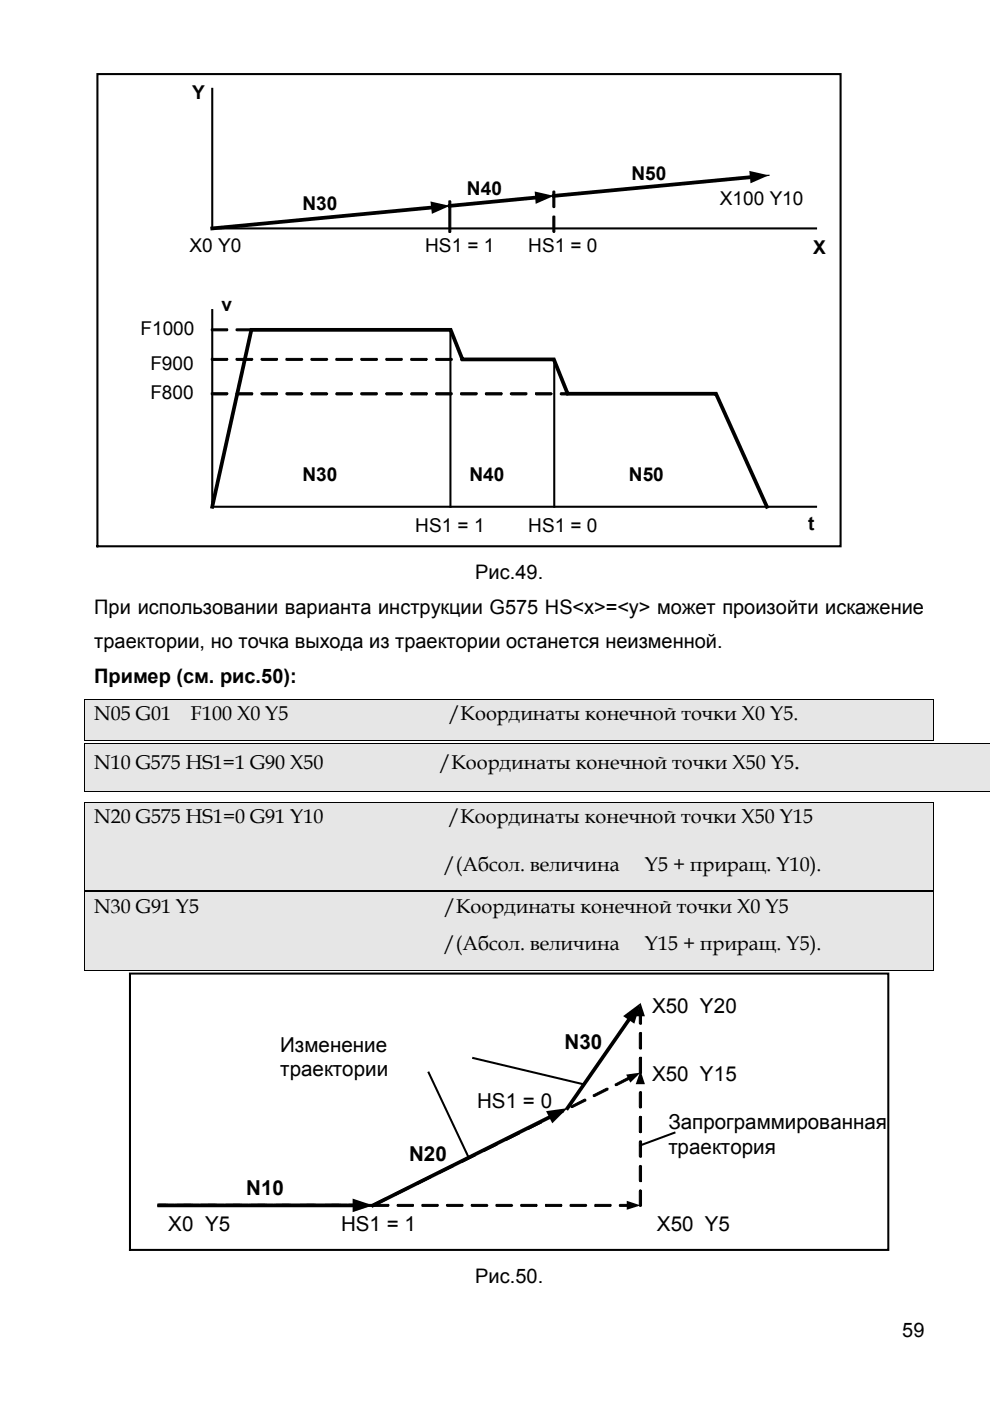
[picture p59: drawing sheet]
<svg xmlns="http://www.w3.org/2000/svg" width="210mm" height="297mm" viewBox="0 0 210 297" stroke-linecap="round" stroke-linejoin="round" font-family="sans-serif">
<defs><g id="words">
<text font-size="5" x="168.4" y="162.9">.</text>
<g font-size="4.4">
<text x="138.3" y="214.8">X50 Y20</text>
<text x="59.4" y="223">Изменение</text>
<text x="119.7" y="222.5">N30</text>
<text x="59.4" y="228.2">траектории</text>
<text x="138.3" y="229.2">X50 Y15</text>
<text x="101.2" y="234.9">HS1 = 0</text>
<text x="141.7" y="239.4">Запрограммированная</text>
<text x="141.7" y="244.6">траектория</text>
<text x="86.7" y="246.2">N20</text>
<text x="52.2" y="253.3">N10</text>
<text x="35.7" y="261.1">X0 Y5</text>
<text x="72.3" y="261.1">HS1 = 1</text>
<text x="139.3" y="261.1">X50 Y5</text>
</g>
<g font-size="4.2">
<text x="100.8" y="122.9">Рис.49.</text>
<text x="20" y="130.2">При использовании варианта инструкции G575 HS&lt;x&gt;=&lt;y&gt; может произойти искажение</text>
<text x="20" y="137.5">траектории, но точка выхода из траектории останется неизменной.</text>
<text x="20" y="144.8">Пример (см. рис.50):</text>
<text x="20" y="152.7">N05 G01</text>
<text x="40.5" y="152.7">F100 X0 Y5</text>
<text x="95.1" y="152.7">/Координаты конечной точки X0 Y5.</text>
<text x="20" y="162.9">N10 G575 HS1=1 G90 X50</text>
<text x="93.1" y="162.9">/Координаты конечной точки X50 Y5</text>
<text x="20" y="174.5">N20 G575 HS1=0 G91 Y10</text>
<text x="95.1" y="174.5">/Координаты конечной точки X50 Y15</text>
<text x="94.1" y="184.6">/(Абсол. величина</text>
<text x="136.7" y="184.6">Y5 + приращ. Y10).</text>
<text x="20" y="193.5">N30 G91 Y5</text>
<text x="94.1" y="193.5">/Координаты конечной точки X0 Y5</text>
<text x="94.1" y="201.4">/(Абсол. величина</text>
<text x="136.7" y="201.4">Y15 + приращ. Y5).</text>
<text x="100.8" y="272">Рис.50.</text>
<text x="191.3" y="283.5">59</text>
</g>
<g font-size="4">
<text x="40.7" y="21">Y</text>
<text x="99" y="41.4">N40</text>
<text x="133.9" y="38.3">N50</text>
<text x="64.1" y="44.5">N30</text>
<text x="152.6" y="43.5">X100 Y10</text>
<text x="40.2" y="53.4">X0 Y0</text>
<text x="90.2" y="53.4">HS1 = 1</text>
<text x="112" y="53.4">HS1 = 0</text>
<text x="172.4" y="53.9">X</text>
<text x="47" y="65.9">v</text>
<text x="29.8" y="71.1">F1000</text>
<text x="31.9" y="78.4">F900</text>
<text x="31.9" y="84.7">F800</text>
<text x="64.1" y="101.9">N30</text>
<text x="99.5" y="101.9">N40</text>
<text x="133.3" y="101.9">N50</text>
<text x="88.1" y="112.9">HS1 = 1</text>
<text x="112" y="112.9">HS1 = 0</text>
<text x="171.4" y="112.3">t</text>
</g>
</g></defs>
<path d="M20.7 15.7h157.5v100.1h-157.5zM45 18.8v29.6h128M45 65.7v41.7h128M95.5 69.9v37.5M117.5 76.5v30.9" fill="none" stroke="#000" stroke-width=".44"/>
<g fill="#000" stroke="#000" stroke-width=".21">
<path d="M95.2 42.6l.4 .2v6.3l-.1 .2-.3-.1z"/>
<path d="M117.3 40.6h.3v3.3l-.1 .1-.3-.1zM117.3 45.8l.3 .1v3.2l-.1 .2-.3-.2z"/>
<path d="M44.8 69.8h3.4a.21 .21 0 0 1 .1 .2 .21 .21 0 0 1-.3 .1h-3l-.2-.1zM50.1 69.8l3.3-.1 .2 .3-.3 .1h-3.1l-.2-.1z"/>
<path d="M44.8 76.1l3.4-.1a.21 .21 0 0 1 .1 .3 .21 .21 0 0 1-.3 .1h-3l-.2-.1zM50.1 76h3.4l.1 .2-.2 .2h-3.2l-.2-.2zM55.4 76.1l3.4-.1v.3l-.2 .1h-3l-.3-.2zM60.7 76h3.4l.1 .2-.3 .2h-3l-.3-.1zM66 76h3.3l.2 .2-.3 .2h-3.1l-.2-.2zM71.3 76h3.3l.1 .3-.2 .1h-3.1l-.2-.1zM76.5 76.1l3.4-.1 .1 .3-.2 .1h-3.1l-.2-.1zM81.8 76h3.4l.1 .2-.2 .2h-3.1l-.2-.2zM87.1 76h3.4l.1 .2-.2 .2h-3.1l-.2-.1zM92.5 76h3.3l.1 .3-.2 .1h-3.1l-.2-.1zM97.7 76h.5a.21 .21 0 0 1 .1 .3 .21 .21 0 0 1-.3 .1l-.3-.1z"/>
<path d="M44.8 83.4l3.3-.1 .2 .2-.3 .2h-3l-.2-.1zM50.2 83.3h3.3l.1 .2-.2 .2h-3.2l-.2-.2zM55.4 83.4l3.3-.1 .1 .3-.2 .1h-3l-.2-.1zM60.7 83.3h3.3a.21 .21 0 0 1 .2 .2 .21 .21 0 0 1-.2 .2h-3.1l-.3-.1zM66 83.3h3.3a.21 .21 0 0 1 .2 .2 .21 .21 0 0 1-.2 .2h-3.2l-.2-.2zM71.3 83.3h3.3l.1 .3-.2 .1h-3.1l-.2-.1zM76.5 83.4l3.4-.1 .1 .3-.2 .1h-3.1l-.2-.1zM81.9 83.3h3.3l.1 .2-.2 .2h-3.1l-.2-.2zM87.2 83.3h3.3l.1 .2-.2 .2h-3.1l-.2-.1zM92.4 83.4l3.4-.1 .1 .3-.2 .1h-3.1l-.2-.1zM97.7 83.3h3.3l.2 .2-.2 .2h-3.1l-.2-.1zM103 83.3h3.3l.2 .2-.2 .2h-3.2l-.2-.2zM108.2 83.4l3.4-.1 .1 .3-.2 .1h-3l-.3-.1zM113.6 83.3h3.3a.21 .21 0 0 1 .2 .2 .21 .21 0 0 1-.3 .2h-3.1l-.2-.1zM118.9 83.3h1.5l.2 .3-.2 .1h-1.4l-.2-.1z"/>
</g>
<path d="M163 37.2l-118 11.2" fill="none" stroke="#000" stroke-width=".27"/>
<path d="M159.3 37.5l-41.9 4M91.7 44l-46.7 4.4M113.8 41.9l-18.4 1.7M45 107.4l8.3-37.5h42.2l2.5 6.3h19.4l3 7.3h31.4l10.8 23.9" fill="none" stroke="#000" stroke-width=".8"/>
<path d="M158.9 36.2l4.1 1-3.9 1.7zM91.3 42.7l4.1 .9-3.8 1.7zM113.4 40.6l4 .9-3.8 1.7z" fill="#000"/>
<g fill="#fff">
<path d="M19.5 126.2h177v7.3h-177z"/>
<path d="M19.5 133.5h177v7.3h-177z"/>
<path d="M19.5 140.8h177v7.3h-177z"/>
</g>
<path d="M18.1 148.3h179.8v8.6h-179.8z" fill="#e6e6e6"/>
<path d="M17.9 148.1h.2v.2h-.2zM17.9 156.9h.2v.2h-.2zM197.9 148.1h.2v.2h-.2zM197.9 156.9h.2v.2h-.2z" fill="#000"/>
<path d="M17.9 148.2h180.2M17.9 157h180.2M18 148.3v8.6M198 148.3v8.6" fill="none" stroke="#000" stroke-width=".21"/>
<path d="M18.1 157.8h191.8v9.9h-191.8z" fill="#e6e6e6"/>
<path d="M17.9 157.6h.2v.2h-.2zM17.9 167.7h.2v.2h-.2z" fill="#000"/>
<path d="M17.9 157.7h192M18 157.8v9.9M17.9 167.8h192" fill="none" stroke="#000" stroke-width=".21"/>
<path d="M18.1 170.1h179.7v8.3h-179.7z" fill="#e6e6e6"/>
<path d="M17.9 170h.2v.1h-.2zM197.8 170h.2v.1h-.2z" fill="#000"/>
<path d="M17.9 170.1h180.1M18 170.1v8.3M197.9 170.1v8.3" fill="none" stroke="#000" stroke-width=".21"/>
<path d="M18.1 178.4h179.7v10.4h-179.7z" fill="#e6e6e6"/>
<path d="M17.9 188.8h.2v.1h-.2zM197.8 188.8h.2v.1h-.2z" fill="#000"/>
<path d="M18 178.4v10.4M197.9 178.4v10.4M17.9 188.8h180.1" fill="none" stroke="#000" stroke-width=".21"/>
<path d="M18.1 189.1h179.8v8.3h-179.8z" fill="#e6e6e6"/>
<path d="M17.9 188.9h.2v.2h-.2zM197.9 188.9h.2v.2h-.2z" fill="#000"/>
<path d="M17.9 189h180.2M18 189.1v8.3M198 189.1v8.3" fill="none" stroke="#000" stroke-width=".21"/>
<path d="M18.1 197.4h179.8v8.2h-179.8z" fill="#e6e6e6"/>
<path d="M17.9 205.6h.2v.2h-.2zM197.9 205.6h.2v.2h-.2z" fill="#000"/>
<path d="M18 197.4v8.2M198 197.4v8.2M17.9 205.7h180.2" fill="none" stroke="#000" stroke-width=".21"/>
<g fill="#000" stroke="#000" stroke-width=".21">
<path d="M135.6 224.2h.4v3.3l-.2 .1-.2-.2zM135.6 219l.2-.1 .2 .1v3.3l-.2 .1-.2-.2zM135.6 215.1h.4v1.9l-.2 .2-.2-.2z"/>
<path d="M33.7 255.4h3.2l.1 .3-3.3 .1-.2-.2zM38.9 255.4h3.2l.1 .3-3.3 .1-.1-.2zM44 255.4h3.4l.1 .3-.1 .1h-3.2zM49.2 255.5l.2-.1h3.2l.1 .2-.1 .2h-3.2zM54.5 255.4h3.3l.2 .3-.2 .1h-3.2zM59.7 255.4h3.4l.1 .2-.1 .2h-3.2zM65 255.4h3.3l.2 .2-.2 .2h-3.2zM70.2 255.4h3.3l.2 .2-.2 .2h-3.2zM75.4 255.4h3.4l.1 .2-.1 .2h-3.3zM74.1 255.4h3.3l.2 .2-.2 .2h-3.2zM68.8 255.4h3.4l.1 .2-.1 .2h-3.2zM63.6 255.4h3.3l.2 .2-.2 .2h-3.2zM58.4 255.4h3.3l.1 .2-.1 .2h-3.2l-.2-.1zM53.1 255.4h3.4l.1 .3-.1 .1h-3.2zM47.9 255.5l.1-.1h3.2l.2 .3-.2 .1h-3.2zM42.8 255.4h3.2l.1 .3-3.3 .1-.2-.2zM37.4 255.4h3.4l.1 .2-.1 .2h-3.3zM33.5 255.5l.2-.1h1.5h.1l-.1 .4h-1.5v-.4h1.8l.1 .3-1.9 .1zM37.1 255.4h3.3l.2 .3-3.4 .1zM42.3 255.4h3.4l.1 .2-.1 .2h-3.2zM47.5 255.5l.2-.1h3.2l.2 .2-.2 .2h-3.2zM52.8 255.4h3.3l.2 .2-.2 .2h-3.2zM58 255.4h3.4l.1 .2-.1 .2h-3.2zM63.3 255.4h3.3l.2 .2-.2 .2h-3.2zM68.5 255.4h3.3l.2 .3-3.4 .1zM73.7 255.5l.2-.1h3.2l.1 .3-.1 .1h-3.2zM79 255.4h3.3l.2 .2-.2 .2h-3.2l-.1-.1zM84.2 255.5l.1-.1h3.2l.2 .3-3.4 .1zM89.5 255.4h3.3l.1 .3-.1 .1h-3.2zM94.7 255.4h3.3l.2 .3-.2 .1h-3.2l-.1-.1zM100 255.4h3.3l.1 .2-.1 .2h-3.3l-.1-.1zM105.2 255.4h3.3l.2 .2-.2 .2h-3.2zM110.4 255.4h3.3l.2 .2-.2 .2h-3.2zM115.7 255.4h3.3l.1 .2-.1 .2h-3.3zM121 255.4h3.2l.2 .2-.2 .2h-3.2l-.1-.1zM126.2 255.4h3.3l.1 .2-.1 .2h-3.3zM131.3 255.5l.1-.1h1.8l.1 .3-1.9 .1z"/>
<path d="M78.9 255.4l2.8-1.4 .3 .1v.3l-2.8 1.4-.2-.1zM83.6 253.1l2.8-1.4 .3 .1v.3l-2.9 1.3-.2-.1zM88.3 250.7l2.8-1.4 .3 .1-.1 .3-2.8 1.4-.2-.1zM92.9 248.5l2.9-1.5 .3 .1v.3l-2.9 1.4h-.2zM97.7 246.1l2.8-1.4 .3 .2v.2l-2.8 1.4-.4-.2zM102.4 243.8l2.8-1.4h.3l-.1 .4-2.7 1.3h-.3zM107 241.5l2.9-1.5 .3 .2-.1 .2-2.8 1.4h-.2zM111.7 239.1l2.9-1.4 .3 .2-.1 .2-2.8 1.4-.3-.1zM116.4 236.8l2.8-1.4h.3l-.1 .4-2.7 1.4-.3-.1zM121 234.5l2.9-1.5 .3 .2v.2l-2.8 1.4h-.3zM125.8 232.2l2.8-1.5 .3 .1v.3l-2.8 1.4-.3-.1zM130.5 229.8l2.8-1.4 .3 .1-.1 .3-2.7 1.4-.3-.1z"/>
<path d="M135.6 252.3h.2l.2 .1v3.3l-.2 .1-.2-.2zM135.6 247.1l.4 .1-.1 3.3h-.2l-.1-.2zM135.7 241.9l.3 .1v3.2a.24 .24 0 0 1-.2 .2 .24 .24 0 0 1-.2-.2v-3.1zM135.6 236.8h.4v3.2l-.2 .2-.2-.3zM135.7 231.4l.3 .2v3.2l-.2 .1-.2-.2v-3z"/>
</g>
<path d="M132.1 215.4l3.7-2.7-1.3 4.3zM135.8 212.6l.9 2.9h-1.9zM115.8 235.6l4.5-.7-3.2 3.3zM132.8 227.8l3-.4-2.2 2.1zM135.8 227l.9 2.9h-1.9zM74.8 254.1l4.3 1.5-4.3 1.4zM132.9 254.6l2.9 1-2.9 .9z" fill="#000"/>
<path d="M133.5 215.9l-13.2 19M116.8 236.7l-37.7 18.9M33.7 255.6h41.4" fill="none" stroke="#000" stroke-width=".78"/>
<path d="M27.6 206.4h160.7v58.6h-160.7zM90.9 227.4l8.5 18.1M100.3 224.3l23.5 5.6M143 240.2l-7.2 2.6" fill="none" stroke="#000" stroke-width=".43"/>
<use href="#words"/>
</svg>
